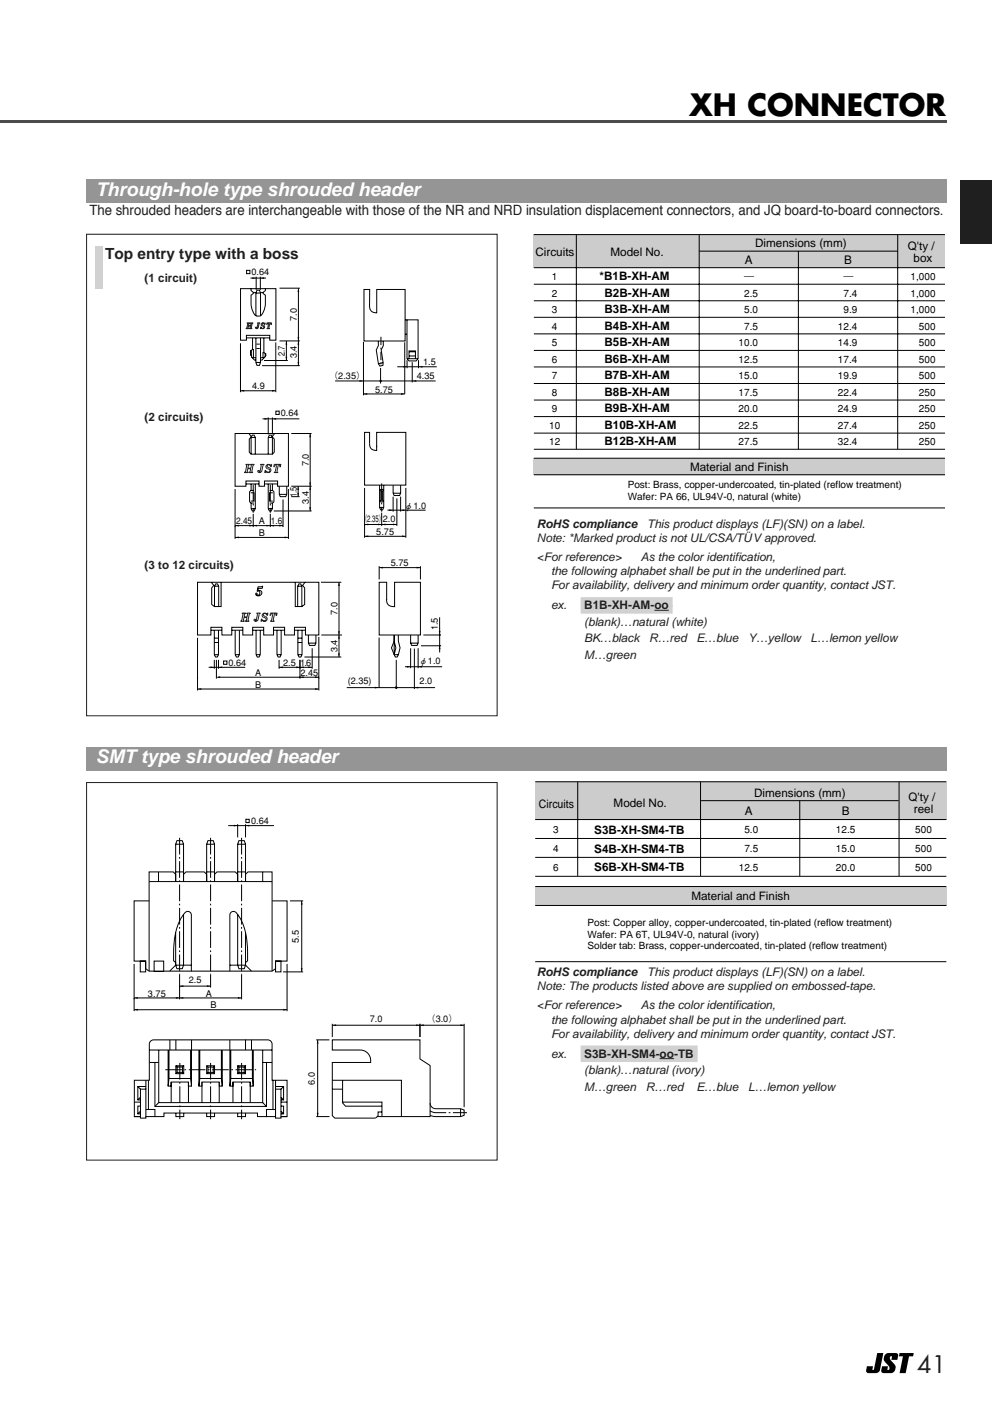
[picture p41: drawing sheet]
<svg xmlns="http://www.w3.org/2000/svg" width="210mm" height="297mm" viewBox="0 0 210 297" stroke-linecap="round" stroke-linejoin="round" font-family="sans-serif">
<defs><g id="words">
<text font-size="6.3" x="145.9" y="24.6">XH CONNECTOR</text>
<text font-size="5" fill="#231f20" x="194.1" y="290.5">41</text>
<g font-size="4" fill="#fff">
<text x="20.3" y="41.5">Through-hole type shrouded header</text>
<text x="20.3" y="161.5">SMT type shrouded header</text>
</g>
<text font-size="3.2" fill="#231f20" x="22.2" y="54.8">Top entry type with a boss</text>
<text font-size="3" fill="#231f20" x="18.9" y="45.5">The shrouded headers are interchangeable with those of the NR and NRD insulation displacement connectors, and JQ board-to-board connectors.</text>
<g font-size="2.5">
<text x="159.8" y="52.3">Dimensions (mm)</text>
<text x="192.1" y="52.9">Q'ty /</text>
<text x="113.3" y="54.1">Circuits</text>
<text x="126.9" y="59.3">*B1B-XH-AM</text>
<text x="129.2" y="54.1">Model No.</text>
<text x="157.6" y="55.8">A</text>
<text x="178.6" y="55.8">B</text>
<text x="193.3" y="55.4">box</text>
<text x="127.9" y="62.8">B2B-XH-AM</text>
<text x="127.9" y="66.3">B3B-XH-AM</text>
<text x="127.9" y="69.8">B4B-XH-AM</text>
<text x="127.9" y="73.3">B5B-XH-AM</text>
<text x="127.9" y="76.8">B6B-XH-AM</text>
<text x="127.9" y="80.3">B7B-XH-AM</text>
<text x="127.9" y="83.8">B8B-XH-AM</text>
<text x="127.9" y="87.3">B9B-XH-AM</text>
<text x="127.9" y="90.7">B10B-XH-AM</text>
<text x="127.9" y="94.2">B12B-XH-AM</text>
<text x="146" y="99.6">Material and Finish</text>
<text x="114" y="170.8">Circuits</text>
<text x="129.8" y="170.8">Model No.</text>
<text x="157.6" y="172.4">A</text>
<text x="159.6" y="168.6">Dimensions (mm)</text>
<text x="178.2" y="172.4">B</text>
<text x="192.3" y="169.4">Q'ty /</text>
<text x="193.4" y="171.9">reel</text>
<text x="125.8" y="176.4">S3B-XH-SM4-TB</text>
<text x="125.8" y="180.4">S4B-XH-SM4-TB</text>
<text x="125.8" y="184.4">S6B-XH-SM4-TB</text>
<text x="146.3" y="190.5">Material and Finish</text>
</g>
<g font-size="2.5" fill="#231f20">
<text x="30.6" y="59.6">(1 circuit)</text>
<text x="30.6" y="89.1">(2 circuits)</text>
<text x="113.6" y="111.7">RoHS compliance</text>
<text x="136.9" y="111.7">This product displays (LF)(SN) on a label.</text>
<text x="113.6" y="114.7">Note: *Marked product is not UL/CSA/TUV approved.</text>
<text x="113.6" y="118.7">&lt;For reference&gt;</text>
<text x="135.6" y="118.7">As the color identification,</text>
<text x="157.6" y="114.3">¨</text>
<text x="30.6" y="120.3">(3 to 12 circuits)</text>
<text x="116.6" y="121.7">the following alphabet shall be put in the underlined part.</text>
<text x="116.6" y="124.7">For availability, delivery and minimum order quantity, contact JST.</text>
<text x="116.6" y="128.9">ex.</text>
<text x="123.6" y="128.9">B1B-XH-AM-oo-</text>
<text x="123.6" y="132.4">(blank)…natural (white)</text>
<text x="123.6" y="135.9">BK…black</text>
<text x="137.4" y="135.9">R…red</text>
<text x="147.4" y="135.9">E…blue</text>
<text x="158.3" y="135.9">Y…yellow</text>
<text x="171.5" y="135.9">L…lemon yellow</text>
<text x="123.6" y="139.4">M…green</text>
<text x="113.6" y="209.5">Note: The products listed above are supplied on embossed-tape.</text>
<text x="113.6" y="206.5">RoHS compliance</text>
<text x="136.9" y="206.5">This product displays (LF)(SN) on a label.</text>
<text x="113.6" y="213.5">&lt;For reference&gt;</text>
<text x="135.6" y="213.5">As the color identification,</text>
<text x="116.6" y="216.5">the following alphabet shall be put in the underlined part.</text>
<text x="116.6" y="219.5">For availability, delivery and minimum order quantity, contact JST.</text>
<text x="116.6" y="223.8">ex.</text>
<text x="123.6" y="223.8">S3B-XH-SM4-oo-TB-</text>
<text x="123.6" y="227.3">(blank)…natural (ivory)</text>
<text x="123.6" y="230.8">M…green</text>
<text x="136.7" y="230.8">R…red</text>
<text x="147.4" y="230.8">E…blue</text>
<text x="158.3" y="230.8">L…lemon yellow</text>
</g>
<g font-size="2.1">
<text x="116.8" y="59.3">1</text>
<text x="157.5" y="59.3">―</text>
<text x="178.5" y="59.3">―</text>
<text x="192.7" y="59.3">1,000</text>
<text x="116.8" y="62.8">2</text>
<text x="157.5" y="62.8">2.5</text>
<text x="178.5" y="62.8">7.4</text>
<text x="192.7" y="62.8">1,000</text>
<text x="116.8" y="66.3">3</text>
<text x="116.8" y="69.8">4</text>
<text x="157.5" y="66.3">5.0</text>
<text x="157.5" y="69.8">7.5</text>
<text x="177.3" y="69.8">12.4</text>
<text x="178.5" y="66.3">9.9</text>
<text x="192.7" y="66.3">1,000</text>
<text x="194.4" y="69.8">500</text>
<text x="116.8" y="73.3">5</text>
<text x="116.8" y="76.8">6</text>
<text x="156.3" y="73.3">10.0</text>
<text x="156.3" y="76.8">12.5</text>
<text x="177.3" y="73.3">14.9</text>
<text x="177.3" y="76.8">17.4</text>
<text x="194.4" y="73.3">500</text>
<text x="194.4" y="76.8">500</text>
<text x="116.8" y="80.3">7</text>
<text x="116.8" y="83.8">8</text>
<text x="156.3" y="80.3">15.0</text>
<text x="156.3" y="83.8">17.5</text>
<text x="177.3" y="80.3">19.9</text>
<text x="177.3" y="83.8">22.4</text>
<text x="194.4" y="80.3">500</text>
<text x="194.4" y="83.8">250</text>
<text x="116.8" y="87.3">9</text>
<text x="156.3" y="87.3">20.0</text>
<text x="177.3" y="87.3">24.9</text>
<text x="194.4" y="87.3">250</text>
<text x="116.2" y="90.7">10</text>
<text x="116.2" y="94.2">12</text>
<text x="156.3" y="90.7">22.5</text>
<text x="156.3" y="94.2">27.5</text>
<text x="177.3" y="90.7">27.4</text>
<text x="177.3" y="94.2">32.4</text>
<text x="194.4" y="90.7">250</text>
<text x="194.4" y="94.2">250</text>
<text x="132.8" y="103.2">Post: Brass, copper-undercoated, tin-plated (reflow treatment)</text>
<text x="132.8" y="105.7">Wafer: PA 66, UL94V-0, natural (white)</text>
<text x="117" y="176.2">3</text>
<text x="157.5" y="176.2">5.0</text>
<text x="176.9" y="176.2">12.5</text>
<text x="193.7" y="176.2">500</text>
<text x="117" y="180.2">4</text>
<text x="117" y="184.2">6</text>
<text x="156.3" y="184.2">12.5</text>
<text x="157.5" y="180.2">7.5</text>
<text x="176.9" y="180.2">15.0</text>
<text x="176.9" y="184.2">20.0</text>
<text x="193.7" y="180.2">500</text>
<text x="193.7" y="184.2">500</text>
<text x="124.3" y="195.9">Post: Copper alloy, copper-undercoated, tin-plated (reflow treatment)</text>
<text x="124.3" y="198.3">Wafer: PA 6T, UL94V-0, natural (ivory)</text>
<text x="124.3" y="200.8">Solder tab: Brass, copper-undercoated, tin-plated (reflow treatment)</text>
</g>
<g font-size="1.9">
<text x="53.2" y="58.2">0.64</text>
<text x="62.8" y="67.9" transform="rotate(-90 62.8 67.9)">7.0</text>
<text x="60.3" y="75.3" transform="rotate(-90 60.3 75.3)">2.7</text>
<text x="62.8" y="75.8" transform="rotate(-90 62.8 75.8)">3.4</text>
<text x="89.5" y="77.3">1.5</text>
<text x="53.4" y="82.4">4.9</text>
<text x="69.6" y="80.2">（2.35）</text>
<text x="79.4" y="83">5.75</text>
<text x="88.2" y="80.2">4.35</text>
<text x="59.4" y="88">0.64</text>
<text x="65.3" y="98.6" transform="rotate(-90 65.3 98.6)">7.0</text>
<text x="62.8" y="105.2" transform="rotate(-90 62.8 105.2)">1.5</text>
<text x="65.3" y="106.5" transform="rotate(-90 65.3 106.5)">3.4</text>
<text x="85.5" y="107.6">φ1.0</text>
<text x="50" y="110.9">2.45</text>
<text x="54.7" y="113.4">B</text>
<text x="54.7" y="110.9">A</text>
<text x="57.3" y="110.9">1.6</text>
<text x="76.5" y="110.5">（2.35）2.0</text>
<text x="79.6" y="113.2">5.75</text>
<text x="82.7" y="119.8">5.75</text>
<text x="71.4" y="130.1" transform="rotate(-90 71.4 130.1)">7.0</text>
<text x="92.7" y="133.3" transform="rotate(-90 92.7 133.3)">1.5</text>
<text x="48.3" y="140.9">0.64</text>
<text x="54" y="143">A</text>
<text x="59.9" y="140.9">2.5</text>
<text x="63.5" y="140.9">1.6</text>
<text x="63.6" y="143">2.45</text>
<text x="71.4" y="138" transform="rotate(-90 71.4 138)">3.4</text>
<text x="88.6" y="140.6">φ1.0</text>
<text x="54" y="145.5">B</text>
<text x="73.6" y="144.8">(2.35)</text>
<text x="88.8" y="144.8">2.0</text>
<text x="53.1" y="174.4">0.64</text>
<text x="63.2" y="199.5" transform="rotate(-90 63.2 199.5)">5.5</text>
<text x="39.9" y="208">2.5</text>
<text x="31.3" y="210.9">3.75</text>
<text x="43.6" y="210.9">A</text>
<text x="44.5" y="213.3">B</text>
<text x="78.2" y="216.3">7.0</text>
<text x="90.2" y="216.1">（3.0）</text>
<text x="66.6" y="229.5" transform="rotate(-90 66.6 229.5)">6.0</text>
</g>
</g></defs>
<path d="M185.6 286.3h1.3l-.7 3.6a.9 .9 0 0 1-.9 .6h-1.6a.49 .49 0 0 1-.4-.6l.1-.8h1.3l-.1 .7h.3zM187.4 286.5l.6-.2h1.6a.49 .49 0 0 1 .4 .6l-.1 .8h-1.3l.1-.7a.48 .48 0 0 0-.5 .4 .48 .48 0 0 0 .4 .5 1.54 1.54 0 0 1 .5 2.4l-.6 .2h-1.5a.49 .49 0 0 1-.5-.6l.1-.8h1.3l-.1 .7a.48 .48 0 0 0 .5-.4 .48 .48 0 0 0-.4-.5 1.54 1.54 0 0 1-.5-2.4zM190.3 286.3h3l-.1 .7h-.8l-.8 3.5h-1.3l.8-3.5h-.9z" fill="#000"/>
<path d="M.3 0h209.6v37h-209.6z" fill="#fff"/>
<path d="M.2 25.4h200v.5h-200z" fill="#4d4d4d"/>
<path d="M18.3 165.6h86.9v79.8h-86.9z" fill="#fff"/>
<g fill="none" stroke="#000" stroke-width=".21">
<path d="M37.2 178.6h1.6M43.7 178.6h1.7M48.3 174.7h9.7M50.3 178.6h1.7M50.3 174.4v2.8M52 174.4v2.8M52 173.3h.7v.7h-.7zM31.6 190.6h-3.2v12.7h2.4v1.6l.8 .6h26l.7-.6v-1.6h2.4v-12.7h-3.1M31.6 186.5h26M33.5 184.5v2M37.2 184.5h1.6M38.8 193.5v10.7l-.2 .7h-1.2l-.2-.7v-6.9"/>
<path d="M43.7 184.5h1.7M50.3 193.5v10.7l.3 .7h1.1l.3-.7v-6.9M50.3 184.5h1.7M55.6 184.5v2M61.3 190.6h2.8M63.8 190.6v15M28.4 203.9v10M28.4 211.1h22.7M28.4 213.6h32.3M29.7 203.3h1.1v2.3h-1.1zM31.6 205.5v-21h5.1l.5 .5v1.5v-7.9l.2-.7h1.2l.2 .7v7.9v-1.5l.5-.5h3.9l.5 .5v1.5v-7.9l.3-.7h1.1l.3 .7v7.9v-1.5l.5-.5h3.9l.5 .5v1.5v-7.9l.3-.7h1.1l.3 .7v7.9v-1.5l.5-.5h5.1v21M32.6 203.3h2v2.2h-2z"/>
<path d="M35.9 205.5l1.3-1.3v-.6l-.5-.3a17.1 17.1 0 0 1 1.7-9.2l.4-.5a1.17 1.17 0 0 1 .9-.8 .76 .76 0 0 1 .8 .8v11.9M37.2 204.2h3.3M38 206.1v5.3M38 208.6h6.6M44.6 206.1v2.8M48.6 204.2h3.4M51.1 206.1v5.3M53.2 205.5l-1.2-1.3v-.6l.4-.3a17.1 17.1 0 0 0-1.7-9.2l-.3-.5a1.17 1.17 0 0 0-1-.8 .76 .76 0 0 0-.8 .8v11.9M58.3 203.3h1.1v2.3h-1.1zM59.9 205.6h4.2M60.7 203.9v10M70.3 216.6v2.8"/>
<path d="M70.3 216.9h27.9M88.9 216.6v2.8M98.2 216.6v17.6M28.4 236.2h1.3h-1.3v-7.7h3.2v-7.6a.91 .91 0 0 1 .9-.9h24.2a.91 .91 0 0 1 .9 .9v7.6h3.1v7.7h-1.3h1.3M28.4 233.2h1.3M29.2 229.9l.5 .5M29.7 230.4h1.2v6.2h-1.2zM29.7 234h-.5v1.7h.5M29.7 232.1l-.5 .6M29.7 235.1l-.5 .6M30.9 229.9h-1.7v2.8h.5M30.9 234.7h1.9v1.5h1.9v-.7h19.8v.7h1.9v-1.5h1.9"/>
<path d="M30.9 228.5v1.9M30.9 236.2h1.9M31.4 228.5v6.2M31.6 224.8h2M31.6 222.2h26M32.8 224.8v9.3h23.6v-9.3M33.6 222.2v11.1h22v-11.1M33.6 233.3l-.8 .8M35.8 222.2v6l-.2 1.6M35.8 228.2h4.5M36 220v2.2M36.2 228.9v4.4"/>
<path d="M37.2 225.5h1.7v1.6h-1.7zM37.2 235.5v.7h1.7v-.7M37.2 225.5l.3 .3M37.2 220v2.2M37.5 225.8h1.1v1.1h-1.1zM37.5 226.9l-.3 .2M38.6 226.9l.3 .2M38.9 225.5l-.3 .3M39.9 228.9v4.4M40.3 222.2v6l.2 1.6M40.5 220v9.8h-.6v-.9h-3.7v.9h-.6v-7.6M42.1 222.2v7.6h.6v-.9h3.7v.9h.6v-7.6"/>
<path d="M42.3 222.2v6l-.2 1.6M42.3 228.2h4.5M42.7 228.9v4.4M43.7 225.5h1.7v1.6h-1.7zM43.7 235.5v.7h1.7v-.7M43.7 225.5l.3 .3M44 225.8h1.1v1.1h-1.1zM44 226.9l-.3 .2M45.1 226.9l.3 .2M45.4 225.5l-.3 .3M46.4 228.9v4.4M46.8 222.2v6l.2 1.6"/>
<path d="M48.6 220v2.2M48.6 222.2v7.6h.7v-.9h3.6v.9h.7v-7.6M48.8 222.2v6l-.2 1.6M48.8 228.2h4.6M49.3 228.9v4.4M50.3 225.5h1.7v1.6h-1.7zM50.3 235.5v.7h1.7v-.7M50.3 225.5l.3 .3M50.6 225.8h1.1v1.1h-1.1zM50.6 226.9l-.3 .2M51.7 226.9l.3 .2M52 225.5l-.3 .3"/>
<path d="M52 220v2.2M52.9 228.9v4.4M53.2 220v2.2M53.4 222.2v6l.2 1.6M55.6 224.8h2M55.6 233.3l.8 .8M56.4 236.2h1.9M57.8 228.5v6.2M58.3 230.4h1.1v6.2h-1.1zM58.3 229.9h1.7v2.8h-.6M58.3 228.5v1.9M59.4 234h.6v1.7h-.6"/>
<path d="M59.4 233.2h1.3M59.4 232.1l.6 .6M59.4 235.1l.6 .6M60 229.9l-.6 .5M66.9 236.2h2.8M66.9 220h2.8M67.2 220v16.2M70.3 228.5h14.6v7.7M70.3 230.4h2.2M72.5 233.2h8.3v3M72.5 228.5v4.8l.6 .7h7.7M80.8 235.3h-.8v.7l-.5 .6h-8.7l-.5-.6v-11.2h8.1a2.26 2.26 0 0 0-2.2-2.6h-5.9v-2.2h18.6v4l2.1 1.4v10.8h-11.2"/>
<path d="M91 233.4a1.18 1.18 0 0 0 1.2 1.2h5.3l.7 .2v1.2l-.7 .2h-5.3l-1.2-.2M97.5 234.6v1.6"/>
</g>
<g fill="#000">
<path d="M49.5 174.5l.8 .2-.8 .2zM52 174.7l.7-.2v.4zM63.8 190.6l.2 .8h-.3zM28.4 211.1l.8-.2v.4zM28.4 213.6l.8-.2v.4zM37.2 210.9l.8 .2-.8 .2zM38 208.6l.8-.2v.4zM38 211.1l.8-.2v.4zM43.8 208.4l.8 .2-.8 .2zM50.3 210.9l.8 .2-.8 .2zM59.9 213.4l.8 .2-.8 .2zM63.7 204.8h.3l-.2 .8z"/>
<path d="M70.3 216.9l.8-.2v.4zM88.1 216.7l.8 .2-.8 .2zM88.9 216.9l.8-.2v.4zM97.4 216.7l.8 .2-.8 .2zM67.2 220l.2 .8h-.4zM67 235.4h.4l-.2 .8z"/>
</g>
<path d="M38 177.3v28.8M44.6 177.3v28.8M51.1 177.3v28.8M38 224.9v11.9M44.6 224.9v11.9M51.1 224.9v11.9M91 235l1.2 .4h6.6" fill="none" stroke="#000" stroke-width=".21" stroke-dasharray="3.5 .5 .4 .5" stroke-linecap="butt"/>
<path d="M35 226.3h19.2" fill="none" stroke="#000" stroke-width=".21" stroke-dasharray="3.5 .5 .4 .6" stroke-linecap="butt"/>
<path d="M18.3 165.6h86.9v79.8h-86.9z" fill="none" stroke="#231f20" stroke-width=".21"/>
<path d="M112.8 49h88v60.6h-88z" fill="#fff"/>
<path d="M113 49.6h87v7h-87z" fill="#ccc"/>
<g fill="none" stroke="#000" stroke-width=".21">
<path d="M113 49.6h87M113 56.6h87M122 49.6v45.5M147.9 49.6v45.5M148.1 53.1h41.7M168.9 53.1v42M190 49.6v45.5M113 63.6h87M113 60.1h87M113 67.1h87M113 70.6h87M113 74.1h87"/>
<path d="M113 77.6h87M113 81.1h87M113 84.6h87M113 88.1h87M113 91.6h87"/>
</g>
<path d="M113 96.9h87v3.5h-87z" fill="#ccc"/>
<path d="M113 95.1h87M113 96.9h87M113 107.5h87M113 100.4h87" fill="none" stroke="#000" stroke-width=".21"/>
<path d="M122.9 128.1h19.4" fill="none" stroke="#d1d3d4" stroke-width="3.5" stroke-linecap="butt"/>
<path d="M138.5 129.1h3" fill="none" stroke="#231f20" stroke-width=".21"/>
<path d="M18.3 49.6h86.9v101.8h-86.9z" fill="#fff"/>
<path d="M18.3 49.6h86.9v101.8h-86.9z" fill="none" stroke="#231f20" stroke-width=".21"/>
<path d="M20.3 52.1h1.5v9h-1.5z" fill="#d1d3d4"/>
<path d="M46.6 85.5h21.7v31h-21.7z" fill="#fff"/>
<g fill="none" stroke="#000" stroke-width=".21">
<path d="M49.7 91.7h11.3v11.2h-2.3v-1.1h-2.7v1.1h-1.2v-1.1h-2.8v1.1h-2.3zM52.7 91.7l.5 .7-.5 .5v2.7l.4 .5h4.6l.3-.5v-2.7l-.4-.5 .5-.7M53.1 92.6l.3-.5h.4l.2 .5M53.1 92.6v3.5M53.1 92.6h.9M54 92.6v3.5M55.6 88.6h7.7M56.8 92.6l.2-.5h.4l.2 .5M56.8 92.6h.8M56.8 88.3v3.6M56.8 92.6v3.5M57.6 88.3v3.6"/>
<path d="M57.6 92.6v3.5M58.4 87h.7v.7h-.7zM61.6 91.7h4.3M65.6 91.7v16.4M49.7 103.5v10.5M49.7 113.7h11.3M49.7 111.2h10.2M52 102.4h2.8M53.1 104.3h.6v1.7h-.6M53.1 107.6l.3 .5h.4l.2-.5M53.1 102.4v1.4M53.1 106.4v1.2"/>
<path d="M53.1 107.6h.9M53.6 108.7v2.8M53.7 103.8h-.7l-.2 .4 .1 2 .3 .2h.5M54 102.4v5.2M56 102.4h2.7M56.8 107.6l.2 .5h.4l.2-.5M56.8 107.6h.8M56.8 102.4v5.2M57.1 103.8h.7l.2 .4-.1 2-.3 .2h-.5M57.2 108.7v2.8M57.6 102.4v1.4M57.6 106.4v1.2"/>
<path d="M57.7 104.3h-.7v1.7h.7M57.9 108.1h8M59.1 102.9v1.7l.2 .5h1.2l.2-.5v-1.7M59.1 104.6h1.6M59.9 105.7v5.8M61 103.5v10.5M61.6 102.9h4.3M61.6 105.1h1.8M63.1 102.9v2.2"/>
</g>
<g fill="#000">
<path d="M56 88.4l.8 .2-.8 .2zM57.6 88.6l.8-.2v.4zM65.6 91.7l.2 .8h-.4zM49.7 111.2l.8-.2v.4zM49.7 113.7l.8-.2v.4zM52.8 111l.8 .2-.8 .2zM53.6 111.2l.8-.2v.4zM56.4 111l.8 .2-.8 .2zM57.2 111.2l.8-.2v.4zM59.1 111l.8 .2-.8 .2zM60.2 113.5l.8 .2-.8 .2zM62.9 104.3h.4l-.2 .8z"/>
<path d="M63.1 102.9l.2 .8h-.4zM65.6 102.9l.2 .8h-.4zM65.4 107.3h.4l-.2 .8zM65.4 102.1h.4l-.2 .8z"/>
</g>
<path d="M53.6 102.5v6M57.2 102.5v6" fill="none" stroke="#000" stroke-width=".21" stroke-dasharray="3.5 .5 .4 .5" stroke-linecap="butt"/>
<g fill="none" stroke="#231f20" stroke-width=".21">
<path d="M51.8 99.9h.6M51.8 99.9h.1M52.1 98.3h.6M52.1 98.3h.1M52.1 98.3l.1 .2-.2 1.2-.2 .2M52.4 99.9l-.1-.1 .2-.6h.4l.1 .1-.1 .4-.1 .2M52.4 99.9h.1M52.7 98.3l-.1 .2-.1 .5 .1 .1 .4-.1 .2-.5-.1-.2M52.7 98.3h.1M52.8 99.9h.6M52.8 99.9h.1M53.1 98.3h.6"/>
<path d="M53.1 98.3h.1M53.4 99.9h.1M53.7 98.3l-.2 .2-.2 1.3 .1 .1M53.7 98.3h.1M55.1 98.3h.8l-.3 .2-.2 1.1a.46 .46 0 0 1-.4 .4 .46 .46 0 0 1-.5-.3l.2-.2 .2 .2-.1 .2 .2-.2 .3-1.2zM56.1 100h.1M56.1 99.9v.1M56.1 99.9h.1M57.3 98.7a.38 .38 0 0 0-.4-.4 .38 .38 0 0 0-.4 .4 .77 .77 0 0 1 .7 1.1 .94 .94 0 0 1-1 .1h-.1M57.3 98.7h.1M57.4 98.3l-.1 .1a.58 .58 0 0 0-1 .1 .58 .58 0 0 0 .7 .8l.1 .1a.47 .47 0 0 1-.4 .5 .47 .47 0 0 1-.5-.4l-.1 .5M57.4 98.3v.4"/>
<path d="M57.4 98.3h.1M58 98.8v-.5h1.4l-.1 .5-.3-.4h-.1l-.3 1.3 .1 .2M58 98.8h.1M58 98.8l.2-.4h.3l-.2 1.3-.2 .2M58.1 99.9h.6M58.1 99.9h.1M58.7 99.9h.1"/>
</g>
<path d="M70.3 85.5h23v31h-23z" fill="#fff"/>
<g fill="none" stroke="#000" stroke-width=".21">
<path d="M52.2 57.2h.7v.7h-.7zM53 58.8h3.3M54.2 58.5v2.8M55.1 58.5v2.8M50.9 72.6v10.4M50.9 61.1h7.5v10.9h-1.3v-1.1h-5v1.1h-1.2zM52.1 71.5h5M53.1 61.1v.4l.5 .3v.3l-.5 .4a5.3 5.3 0 0 0 .9 4.2 1.14 1.14 0 0 0 1.8-.8 6.5 6.5 0 0 0 .4-3.4l-.5-.4v-.3l.5-.3v-.4M53.2 74.1v1.2M53.4 71.5v2.4M53.6 61.9h.6M53.6 75.7v-1.8h-.2l-.4 .3v.8l.4 .7"/>
<path d="M54.1 75.7h-.7l.4 .5h.3M54.1 66.8v-4.8l.3-.6h.5l.2 .6v4.8M54.1 71.5v5.2l.3 .6h.5l.2-.6v-5.2M54.1 76.7h1M54.2 62h.9M54.3 73.7h.7M54.3 72.8h.7M55.1 61.9h.6M55.1 75.7h.8l-.5 .5h-.3M55.5 77.4h7.9M55.7 75.7v-1.1h.1l.4 .3v.3l-.3 .5M55.8 71.5v3.1"/>
<path d="M55.9 76.3h5M56.1 74.8v.6M58.4 72.4v10.6M59.1 61h4.3M59.1 72.1h4.3M60.6 72.1v4.2M63.1 61v16.4M76.9 72.3v11.3M77 61.2h1.2v3.5a1.31 1.31 0 0 0 1.5 1.5v-5h6v10.9h-8.7zM80.1 72.1v1l-.5 .9 .5 2.9 .3 .6 .6-.2-.3-3.3 .4-.9v-1M80.5 77.8v3.3M81.1 76.7l-1 .2"/>
<path d="M84.1 77.6h8.3M85.6 72.4v11M85.7 70.7h.4M86.1 67.7v8.2l.4 .5h1.5l.5-.5v-8.2h-2.8M86.1 75.9h2.4M86.1 76.2v1.7M86.5 75.9v-1.7h1.4v1.7M86.5 74.4h1.4M86.5 75.3h1.4M87.2 76.6v4.3M88.6 76.2v1.7M50.9 82.7h7.5"/>
<path d="M70.9 80.6h21.3M76.9 83.3h8.7M79.7 94.3v1a1.29 1.29 0 0 1-1.5-1.5v-2.3h-1.1v11.1h8.8v-11.1h-6.2v3.1M77.1 103.2v10.6M77.1 113.5h8.8M77.1 111h6.9M80.2 119.8v2.8M80.3 107.4l.3 .5h.4l.2-.5M80.3 103.6l.3 .3v1.9l-.3 .4M80.3 102.6v4.8M80.3 107.4h.9M80.5 103.5h.5"/>
<path d="M80.5 106.2h.5M80.7 103.9h.1M80.7 105.9h.1M80.8 108.5v2.8M81.2 103.6l-.3 .3v1.9l.3 .4M81.2 102.6v4.8M82 107.9h8.1M83.2 102.6v1.8l.2 .4h1.1l.3-.4v-1.8M83.2 104.4h1.6M83.2 105.1v3.1M84 105.4v5.9M84.8 105.1v3.1"/>
<path d="M85.9 103.2v10.6M89 119.8v2.8M41.8 123.2h25.7v11.1h-2.9v-1.6h-2.3v1.6h-2.1v-1.6h-2.3v1.6h-2.1v-1.6h-2.3v1.6h-2.1v-1.6h-2.4v1.6h-2v-1.6h-2.4v1.6h-2.8zM41.8 134.9v11.2M44.6 133.3h2.4M44.7 123.2l.5 .7-.4 .5v3.5l.6 .4h1.4v-5.1M45.3 138.5l.3 .5h.4l.2-.5M45.3 133.3v5.2M45.3 139.6v1.9M45.3 138.5h.9M45.3 135h.9M45.3 135.9h.9"/>
<path d="M45.4 124l.2-.5h.4l.3 .5M45.4 124v4.3M45.4 124h.9M45.8 139.6v4M46.2 133.3v5.2M46.2 139.6v1.9M46.3 124v4.3M47.3 139.8h.7v.7h-.7zM49 133.3h2.4M49.8 138.5l.2 .5h.4l.3-.5M49.8 138.5h.9M49.8 133.3v5.2"/>
<path d="M50.7 133.3v5.2M53.5 133.3h2.3M54.2 138.5l.2 .5h.4l.3-.5M54.2 138.5h.9M54.2 133.3v5.2M54.6 124.2l1-.1-.1 .3-.8 .1-.1 .4a.6 .6 0 0 1 .7 .5 .6 .6 0 0 1-.5 .7 .6 .6 0 0 1-.6-.6h.2l-.1 .3a.43 .43 0 0 0 .7-.3 .43 .43 0 0 0-.6-.5zM55.1 133.3v5.2M57.9 133.3h2.3M58.6 138.5l.3 .5h.3l.3-.5M58.6 138.5h.9M58.6 133.3v5.2M59 139.6v1.9"/>
<path d="M59.5 133.3v5.2M62.3 133.3h2.3M62.5 123.2v5.1h1.4l.6-.4v-3.5l-.5-.5 .6-.7M63 124l.2-.5h.4l.3 .5M63 124h.9M63 124v4.3M63 138.5l.3 .5h.4l.2-.5M63 133.3v5.2M63 138.5h.9M63 135h.9M63 135.9h.9M63.5 139.6v4"/>
<path d="M63.9 124v4.3M63.9 133.3v5.2M64.4 139h7.8M65.3 134.3v1.8l.2 .5h1.1l.2-.5v-1.8M65.3 136.1h1.5M66.1 137.2v4.3M67.5 134.8v11.3M67.9 123.2h4.3M68 134.3h4.4M71.7 123.2v15.8M80.2 134.9v10.6M80.2 120.1h8.8"/>
<path d="M81.8 126.9a1.36 1.36 0 0 0 1.7 1.5v-5.2h5.5v11.1h-8.8v-11.1h1.6v3.7M83.4 138.5l.3 .5h.3l.3-.5M83.4 134.3v1.3l.4 1.5-.4 1.4zM83.4 135.6l-.6 1.5 .6 1.4M83.4 138.5h.9M83.8 139.6v6.2M84.3 134.3v1.3l.4 1.5-.4 1.4M86.9 134.3v1.8l.2 .5h1.2l.2-.5v-1.8M86.9 136.1h1.6M86.9 137.2v4.2M87.7 137.2v8.6M88.5 137.2v4.2"/>
<path d="M89.1 136.6h4.2M89.6 134.3h3.7M93 130.6v7.4M41.8 145.8h25.7M44.1 141.2h7.8M46 143.3h21.5M59 141.2h7.1M73.4 145.5h18.6M85.7 141.1h7.9"/>
</g>
<g fill="#000">
<path d="M53.4 58.6l.8 .2-.8 .2zM55.1 58.8l.8-.1v.3zM60.4 75.5h.4l-.2 .8zM60.6 72.1l.2 .8h-.4zM63.1 61l.2 .8h-.3zM63.1 72.1l.2 .8h-.3zM63 76.6h.3l-.2 .8zM63 71.3h.3l-.2 .8zM85.4 77.4l.8 .2-.8 .2zM88.6 77.6l.8-.2v.4zM50.9 82.7l.8-.2v.4zM57.6 82.5l.8 .2-.8 .2z"/>
<path d="M76.1 80.4l.8 .2-.8 .2zM76.9 83.3l.8-.1v.3zM84.8 83.2l.8 .1-.8 .2zM87.3 80.6l.8-.2v.4zM77.1 111l.8-.2v.3zM77.1 113.5l.8-.2v.3zM80 110.8l.8 .2-.8 .1zM80.8 111l.8-.2v.3zM82.4 107.8l.8 .1-.8 .2zM83.2 110.8l.8 .2-.8 .1zM85.1 113.3l.8 .2-.8 .1zM84.8 107.9l.8-.1v.3z"/>
<path d="M88.2 119.9l.8 .2-.8 .2zM71.7 123.2l.2 .8h-.4zM71.7 134.3l.2 .8h-.4zM71.5 138.2h.4l-.2 .8zM71.5 133.6h.4l-.2 .7zM80.2 120.1l.8-.2v.4zM92.9 133.5h.3l-.2 .8zM93 136.6l.2 .7h-.4zM41.8 145.8l.8-.2v.4zM44.6 141l.7 .2-.7 .2zM45.8 143.3l.8-.2v.4zM46.2 141.2l.8-.2v.4z"/>
<path d="M59 141.2l.8-.2v.4zM62.7 141l.8 .2-.8 .2zM63.5 143.3l.8-.2v.4zM63.5 141.2l.8-.2v.4zM65.3 141l.8 .2-.8 .2zM66.7 145.6l.8 .2-.8 .2zM66.7 143.1l.8 .2-.8 .2zM79.3 145.3l.8 .2-.8 .2zM86.1 140.9l.8 .2-.8 .1zM87.7 145.5l.8-.2v.4zM88.5 141.1l.8-.2v.3z"/>
<circle cx="80.5" cy="80.6" r=".25"/>
<circle cx="83.8" cy="145.5" r=".27"/>
</g>
<path d="M80.8 102.3v5.9" fill="none" stroke="#000" stroke-width=".21" stroke-dasharray="3.5 .5 .4 .5" stroke-linecap="butt"/>
<g fill="none" stroke="#231f20" stroke-width=".21">
<path d="M52.1 69.5h.5M52.1 69.5h.1M52.3 68.4h.5M52.3 68.4h.1M52.3 68.4l-.2 1.1M52.6 69.5v-.5h.3l-.1 .5M52.6 69.5h.1M52.8 68.4l-.1 .5h.3v-.5M52.8 68.4h.1M52.8 69.5h.5M52.8 69.5h.1M53 68.4h.5"/>
<path d="M53 68.4h.1M53.3 69.5h.1M53.5 68.4l-.2 1.1M53.5 68.4h.1M54.5 68.3h.5l-.4 1.1-.3 .1-.3-.2 .2-.1v.2l.2-.1 .2-.8zM55.1 69.5h.1M55.2 69.5h-.1M55.2 69.5h.1M55.2 69.2l-.1 .3M55.2 69.2h.1M56 68.7l-.3-.3a.2 .2 0 0 0-.2 .1 .2 .2 0 0 0 0 .2 .44 .44 0 0 1 .4 .6 .44 .44 0 0 1-.7 .1v.1M56 68.7h.1"/>
<path d="M56 68.4a.37 .37 0 0 0-.7 .1 .37 .37 0 0 0 .4 .5l.2 .2a.35 .35 0 0 1-.4 .3 .35 .35 0 0 1-.3-.3M56 68.3v.4M56 68.3v.1M56.4 68.6h.1M56.4 68.6l.1-.3h.9v.4M56.5 68.7h.1M56.5 68.6l.3-.2-.3 1.1M56.5 69.5h.5M56.5 69.5h.1M57 69.5h.1M57.3 68.6l-.2-.2-.1 1.1M57.3 68.6h.1"/>
<path d="M57.4 68.7h.1M51 131.4h.6M51 131.4h.1M51.3 129.8h.6M51.3 129.8h.1M51.3 129.8l.1 .1-.2 1.3-.2 .2M51.6 131.4l-.1-.2 .2-.5 .4-.1 .1 .1-.1 .5-.1 .2M51.6 131.4h.1M51.9 129.8l-.1 .1-.1 .5 .1 .1h.4l.2-.6-.1-.1M51.9 129.8h.1M52 131.4h.6M52 131.4h.1"/>
<path d="M52.3 129.8h.6M52.3 129.8h.1M52.6 131.4h.1M52.9 129.8l-.2 .1-.2 1.3 .1 .2M52.9 129.8h.1M54.4 129.7l.7 .1-.3 .1-.2 1.2a.46 .46 0 0 1-.4 .3 .46 .46 0 0 1-.5-.2l.2-.2 .2 .2-.1 .1 .2-.1 .3-1.3zM55.3 131.5h.1M55.3 131.4v.1M55.3 131.4h.1M55.4 131l-.1 .5M55.4 131h.1M56.5 130.2a.38 .38 0 0 0-.4-.4 .38 .38 0 0 0-.4 .4 .77 .77 0 0 1 .7 1 .94 .94 0 0 1-1 .1l-.1 .1"/>
<path d="M56.5 130.2h.1M56.6 129.8h-.1a.58 .58 0 0 0-1 .2 .58 .58 0 0 0 .7 .8l.1 .1a.45 .45 0 0 1-.4 .5 .45 .45 0 0 1-.5-.4M56.6 129.7v.1M56.6 129.7h.1M56.6 129.7v.5M57.2 130.2v-.5h1.4l-.1 .5-.3-.4-.1 .1-.3 1.3 .1 .2M57.2 130.2h.1M57.2 130.2l.2-.3 .3-.1-.2 1.4-.2 .2M57.3 131.4h.6M57.3 131.4h.1M57.9 131.4h.1"/>
</g>
<path d="M80.6 71.3v6.2" fill="none" stroke="#000" stroke-width=".21" stroke-dasharray="1.8 .5 .4 .5" stroke-linecap="butt"/>
<path d="M112.8 165h88v39h-88z" fill="#fff"/>
<g fill="#ccc">
<path d="M113.2 187.6h87v4h-87z"/>
<path d="M113.2 165.4h87v8h-87z"/>
</g>
<g fill="none" stroke="#000" stroke-width=".21">
<path d="M113.2 165.4h87M113.2 173.4h87M113.2 177.4h87M122.2 165.4v19.9M148.2 165.4v19.9M148.4 169.4h41.7M169.2 169.4v15.9M190.2 165.4v19.9M113.2 181.4h87M113.2 185.4h87M113.2 187.6h87M113.2 191.6h87"/>
<path d="M113.2 203.5h87"/>
</g>
<path d="M113.3 204.4h87v41.4h-87z" fill="#fff"/>
<path d="M122.9 222.9h24.7" fill="none" stroke="#d1d3d4" stroke-width="3.5" stroke-linecap="butt"/>
<path d="M139.6 224h3" fill="none" stroke="#231f20" stroke-width=".21"/>
<path d="M0 0h.3v37h-.3z" fill="#fff"/>
<path d="M0 25.4h.3v.5h-.3z" fill="#4d4d4d"/>
<g fill="#939598">
<path d="M18.3 38h182v5h-182z"/>
<path d="M18.3 158h182v5h-182z"/>
</g>
<path d="M203.3 38h6.6v13.5h-6.6z" fill="#231f20"/>
<use href="#words"/>
</svg>
